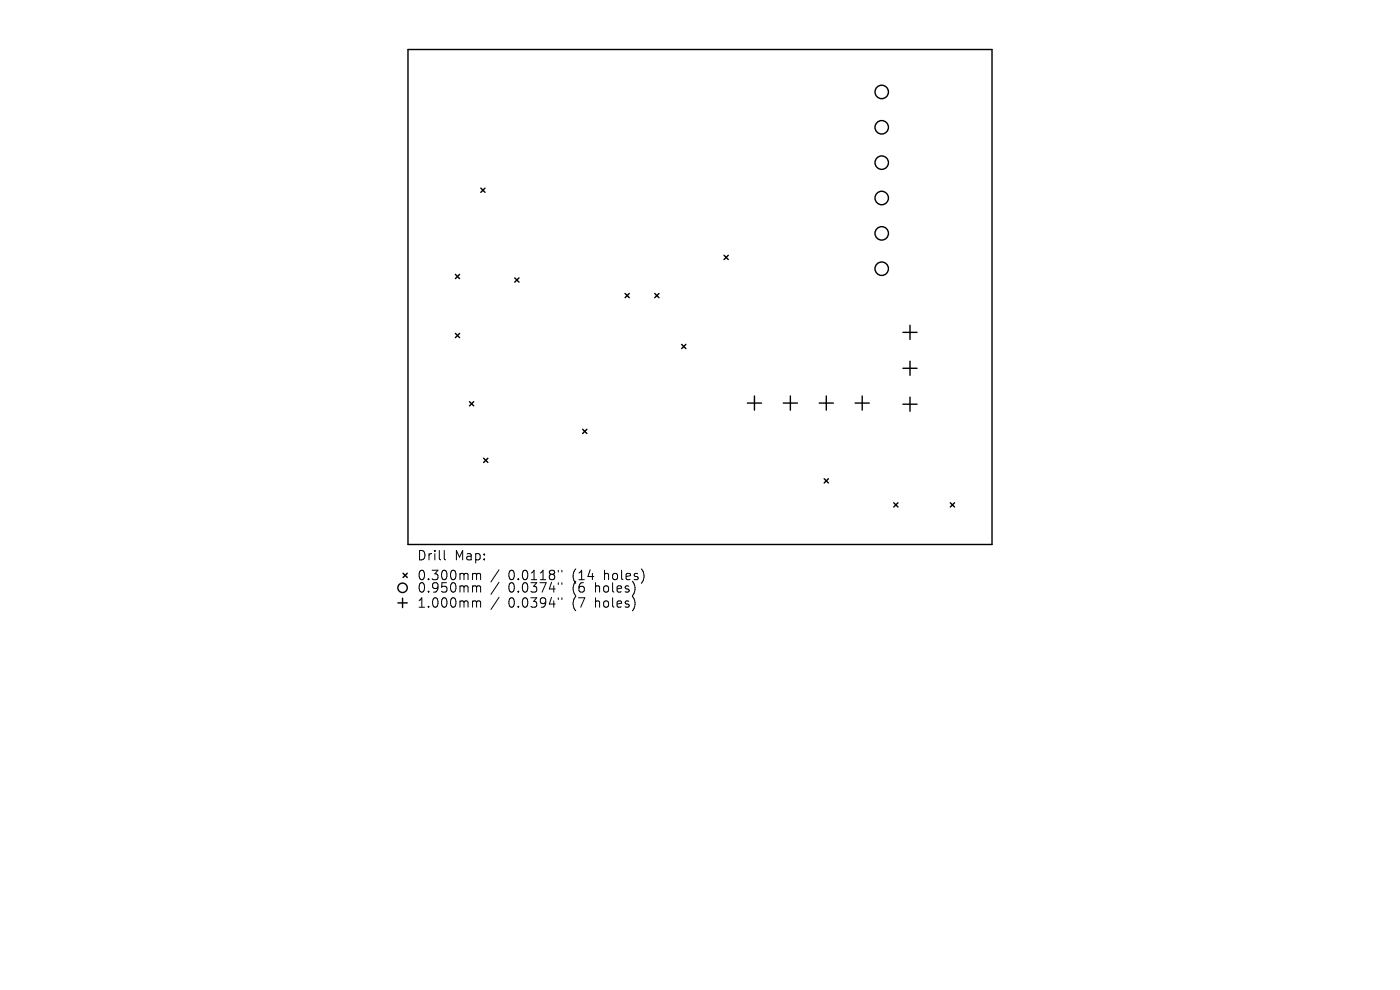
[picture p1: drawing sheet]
<svg xmlns="http://www.w3.org/2000/svg" width="297mm" height="210mm" viewBox="0 0 297 210" stroke-linecap="round" stroke-linejoin="round" font-family="sans-serif">
<defs><g id="words">
<g font-size="2.8">
<text x="88.4" y="119.2">Drill</text>
<text x="96.4" y="119.2">Map:</text>
<text x="88.4" y="123.4">0.300mm</text>
<text x="88.4" y="126">0.950mm</text>
<text x="107.8" y="123.4">0.0118&quot;</text>
<text x="107.8" y="126">0.0374&quot;</text>
<text x="121.6" y="123.4">(14</text>
<text x="121.6" y="126">(6</text>
<text x="126.5" y="126">holes)</text>
<text x="128.4" y="123.4">holes)</text>
<text x="88.4" y="129.2">1.000mm</text>
<text x="107.8" y="129.2">0.0394&quot;</text>
<text x="121.6" y="129.2">(7</text>
<text x="126.5" y="129.2">holes)</text>
</g>
</g></defs>
<g fill="none" stroke="#000" stroke-width=".3">
<path d="M86.6 10.5h123.9v105h-123.9zM102 39.9l.9 .9M102.9 39.9l-.9 .9M96.6 58.2l.9 .9M97.5 58.2l-.9 .9M109.2 59l.9 .9M110.1 59l-.9 .9M153.6 54.2l.9 .9M154.5 54.2l-.9 .9M96.6 70.7l.9 .9M97.5 70.7l-.9 .9M132.6 62.3l.9 .9"/>
<path d="M133.5 62.3l-.9 .9M138.9 62.3l.9 .9M139.8 62.3l-.9 .9M144.6 73.1l.9 .9M145.5 73.1l-.9 .9M191.6 70.5h3M191.6 78.1h3M193.1 69v3M193.1 76.6v3M99.6 85.2l.9 .9M100.5 85.2l-.9 .9M102.6 97.2l.9 .9"/>
<path d="M103.5 97.2l-.9 .9M123.6 91.1l.9 .9M124.5 91.1l-.9 .9M158.6 85.5h3M160.1 84v3M166.2 85.5h3M167.7 84v3M173.8 85.5h3M175.3 84v3M181.4 85.5h3M182.9 84v3M191.6 85.7h3"/>
<path d="M193.1 84.2v3M174.8 101.6l.9 .9M175.7 101.6l-.9 .9M189.6 106.7l.9 .9M190.5 106.7l-.9 .9M201.6 106.7l.9 .9M202.5 106.7l-.9 .9M84.4 127.9h2M85.4 126.9v2M85.5 121.6l.9 .9M86.4 121.6l-.9 .9"/>
<circle cx="187.1" cy="19.5" r="1.42"/>
<circle cx="187.1" cy="27" r="1.43"/>
<circle cx="187.1" cy="34.5" r="1.43"/>
<circle cx="187.1" cy="42" r="1.42"/>
<circle cx="187.1" cy="57" r="1.42"/>
<circle cx="187.1" cy="49.5" r="1.43"/>
<circle cx="85.4" cy="124.7" r="1"/>
</g>
<g fill="none" stroke="#000" stroke-width=".21">
<path d="M94.2 116.8v1.7l.3 .3M100.5 121.6l.5 .1 .1 .2M100.5 124.3h.3l.3 .3M100.5 127.5l.5 .1 .1 .2M101.1 121.9l.3-.3 .5 .1 .1 1.3M101.1 121.9v1.1M101.1 124.6v1M101.1 127.8v1M101.1 124.6l.3-.3 .5 .1 .1 1.2M101.1 127.8l.3-.3 .5 .1 .1 1.2M105.9 120.9l-1.7 2.5M105.9 123.5l-1.7 2.6"/>
<path d="M105.9 126.7l-1.7 2.6M118.4 121v.3M118.4 123.6v.4M118.4 126.8v.4M119.2 121v.3M119.2 123.6v.4M119.2 126.8v.4"/>
</g>
<use href="#words"/>
</svg>
